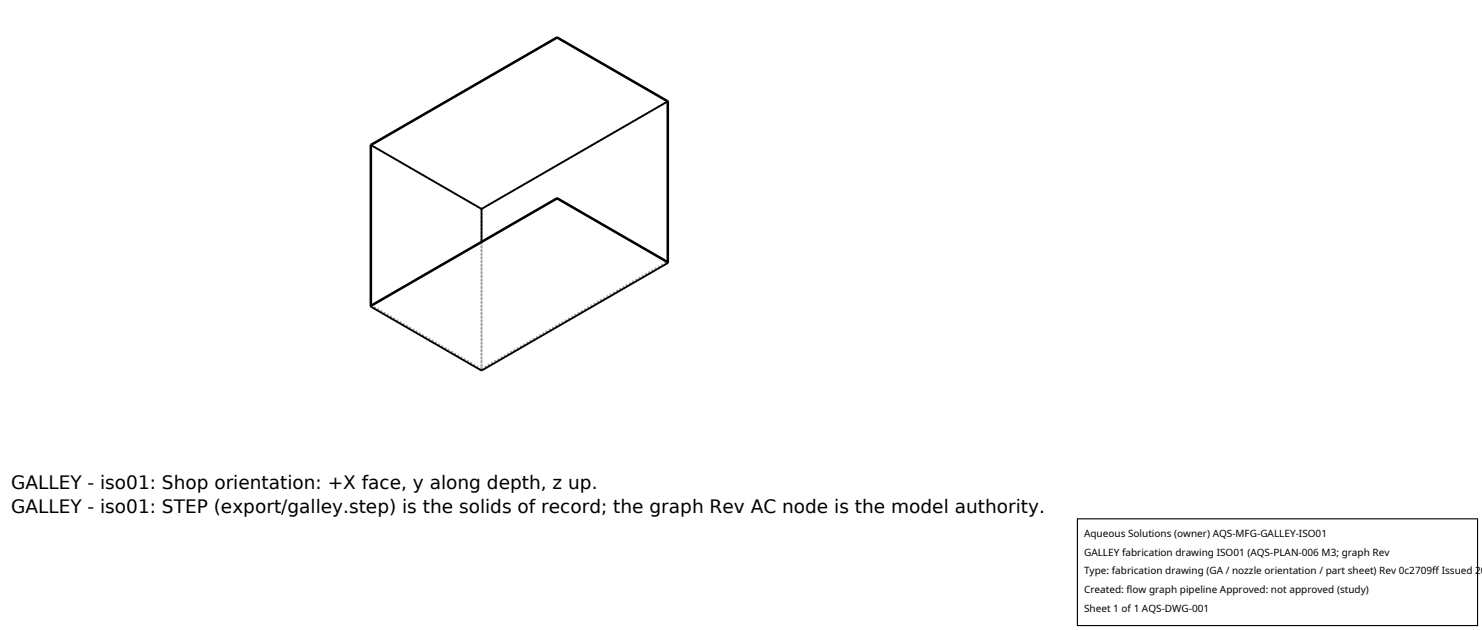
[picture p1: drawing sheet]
<svg xmlns="http://www.w3.org/2000/svg" width="212mm" height="90mm" viewBox="0 0 212 90" stroke-linecap="round" stroke-linejoin="round" font-family="sans-serif">
<defs><g id="words">
<g font-size="2.6">
<text x="1.6" y="69.8">GALLEY - iso01: Shop orientation: +X face, y along depth, z up.</text>
<text x="1.6" y="73.3">GALLEY - iso01: STEP (export/galley.step) is the solids of record; the graph Rev AC node is the model authority.</text>
</g>
<g font-size="1.4">
<text x="154.8" y="76.6">Aqueous Solutions (owner) AQS-MFG-GALLEY-ISO01</text>
<text x="154.8" y="79.3">GALLEY fabrication drawing ISO01 (AQS-PLAN-006 M3; graph Rev</text>
<text x="154.8" y="82">Type: fabrication drawing (GA / nozzle orientation / part sheet) Rev 0c2709ff Issued 20</text>
<text x="154.8" y="84.7">Created: flow graph pipeline Approved: not approved (study)</text>
<text x="154.8" y="87.4">Sheet 1 of 1 AQS-DWG-001</text>
</g>
</g></defs>
<path d="M52.9 20.7l15.9 9.1M68.8 34.5v18.2M68.8 29.8l26.6-15.4M68.8 52.9v-23.1M68.8 52.7l26.5-15.3M68.8 52.7l-15.8-9.1" fill="none" stroke="#a0a0a0" stroke-width=".26" stroke-dasharray=".3 .3" stroke-linecap="butt"/>
<g fill="none" stroke="#000" stroke-width=".26">
<path d="M79.6 5.3l-26.7 15.4v23.1M79.6 5.3v.1M79.6 5.4l-26.6 15.3M79.6 5.4l15.7 9.1M79.6 5.3l15.8 9.1v23.1M95.3 14.5l-26.5 15.3M95.3 14.5v22.9l-15.7-9.1M53 20.7v22.9l26.6-15.3M53 20.7l15.8 9.1M68.8 29.8v4.7M79.6 28.4l-26.7 15.4M79.6 28.3v.1"/>
<path d="M79.6 28.4l15.8 9.1M95.4 37.5l-26.6 15.4-15.9-9.1"/>
</g>
<path d="M153.9 74.1h57.1v15.2h-57.1z" fill="#fff" stroke="#000" stroke-width=".16"/>
<use href="#words"/>
</svg>
